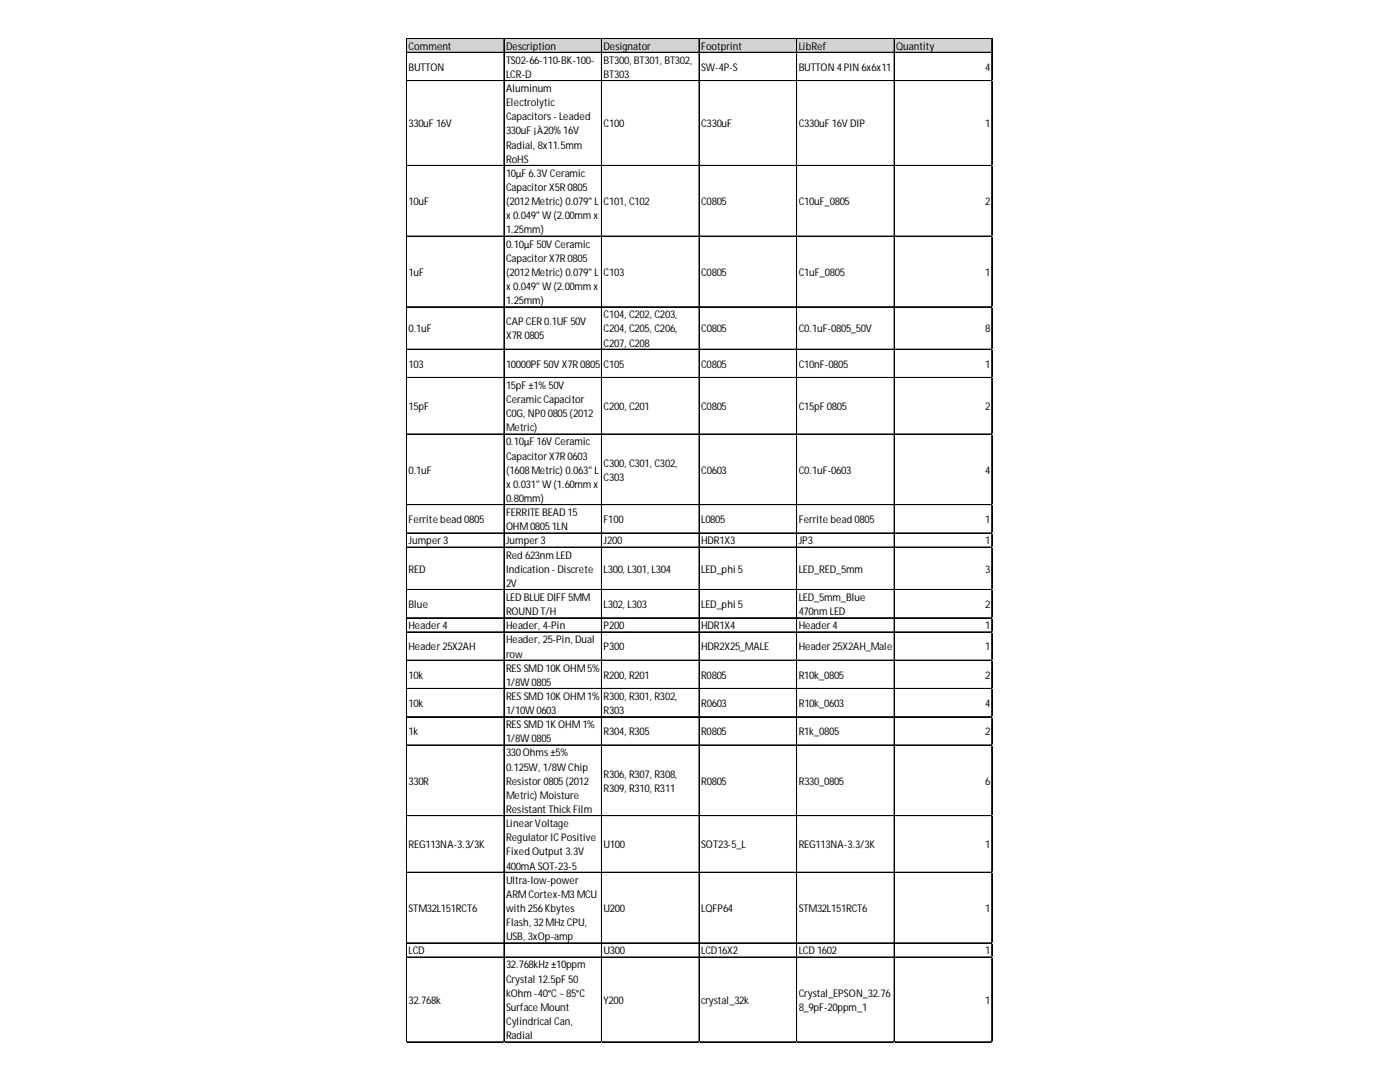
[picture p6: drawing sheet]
<svg xmlns="http://www.w3.org/2000/svg" width="279mm" height="216mm" viewBox="0 0 279 216" stroke-linecap="round" stroke-linejoin="round" font-family="sans-serif">
<defs><g id="words">
<g font-size="2.1">
<text x="81.5" y="9.9">Comment</text>
<text x="101" y="9.9">Description</text>
<text x="120.5" y="9.9">Designator</text>
<text x="139.9" y="9.9">Footprint</text>
<text x="159.4" y="9.9">LibRef</text>
<text x="178.9" y="9.9">Quantity</text>
<text x="81.5" y="14.1">BUTTON</text>
<text x="101" y="12.7">TS02-66-110-BK-100-</text>
<text x="101" y="15.6">LCR-D</text>
<text x="120.5" y="12.7">BT300, BT301, BT302,</text>
<text x="120.5" y="15.6">BT303</text>
<text x="139.9" y="14.1">SW-4P-S</text>
<text x="159.4" y="14.1">BUTTON 4PIN 6x6x11</text>
<text x="196.6" y="14.1">4</text>
<text x="101" y="18.4">Aluminum</text>
<text x="101" y="21.2">Electrolytic</text>
<text x="81.5" y="25.4">330uF 16V</text>
<text x="101" y="24">Capacitors- Leaded</text>
<text x="101" y="26.8">330uF ¡À20%16V</text>
<text x="101" y="29.7">Radial, 8x11.5mm</text>
<text x="120.5" y="25.4">C100</text>
<text x="139.9" y="25.4">C330uF</text>
<text x="159.4" y="25.4">C330uF 16V DIP</text>
<text x="196.6" y="25.4">1</text>
<text x="101" y="32.5">RoHS</text>
<text x="101" y="35.3">10µF 6.3V Ceramic</text>
<text x="81.5" y="40.9">10uF</text>
<text x="101" y="38.1">CapacitorX5R0805</text>
<text x="101" y="40.9">(2012Metric) 0.079&quot; L</text>
<text x="120.5" y="40.9">C101, C102</text>
<text x="139.9" y="40.9">C0805</text>
<text x="159.4" y="40.9">C10uF_0805</text>
<text x="196.6" y="40.9">2</text>
<text x="101" y="43.8">x0.049&quot; W(2.00mm x</text>
<text x="101" y="46.6">1.25mm)</text>
<text x="101" y="49.4">0.10µF 50V Ceramic</text>
<text x="101" y="52.2">CapacitorX7R0805</text>
<text x="81.5" y="55">1uF</text>
<text x="101" y="55">(2012Metric) 0.079&quot; L</text>
<text x="101" y="57.9">x0.049&quot; W(2.00mm x</text>
<text x="120.5" y="55">C103</text>
<text x="139.9" y="55">C0805</text>
<text x="159.4" y="55">C1uF_0805</text>
<text x="196.6" y="55">1</text>
<text x="101" y="60.7">1.25mm)</text>
<text x="101" y="64.9">CAPCER0.1UF 50V</text>
<text x="120.5" y="63.5">C104, C202, C203,</text>
<text x="81.5" y="66.3">0.1uF</text>
<text x="101" y="67.7">X7R0805</text>
<text x="120.5" y="66.3">C204, C205, C206,</text>
<text x="120.5" y="69.1">C207, C208</text>
<text x="139.9" y="66.3">C0805</text>
<text x="159.4" y="66.3">C0.1uF-0805_50V</text>
<text x="196.6" y="66.3">8</text>
<text x="81.5" y="73.4">103</text>
<text x="101" y="73.4">10000PF 50V X7R0805</text>
<text x="101" y="77.6">15pF ±1%50V</text>
<text x="120.5" y="73.4">C105</text>
<text x="139.9" y="73.4">C0805</text>
<text x="159.4" y="73.4">C10nF-0805</text>
<text x="196.6" y="73.4">1</text>
<text x="81.5" y="81.8">15pF</text>
<text x="101" y="80.4">CeramicCapacitor</text>
<text x="101" y="83.2">C0G, NP00805(2012</text>
<text x="120.5" y="81.8">C200, C201</text>
<text x="139.9" y="81.8">C0805</text>
<text x="159.4" y="81.8">C15pF 0805</text>
<text x="196.6" y="81.8">2</text>
<text x="101" y="86.1">Metric)</text>
<text x="101" y="88.9">0.10µF 16V Ceramic</text>
<text x="81.5" y="94.5">0.1uF</text>
<text x="101" y="91.7">CapacitorX7R0603</text>
<text x="101" y="94.5">(1608Metric) 0.063&quot; L</text>
<text x="120.5" y="93.1">C300, C301, C302,</text>
<text x="120.5" y="95.9">C303</text>
<text x="139.9" y="94.5">C0603</text>
<text x="159.4" y="94.5">C0.1uF-0603</text>
<text x="196.6" y="94.5">4</text>
<text x="101" y="97.3">x0.031&quot; W(1.60mm x</text>
<text x="101" y="100.2">0.80mm)</text>
<text x="81.5" y="104.4">Ferrite bead 0805</text>
<text x="101" y="103">FERRITEBEAD 15</text>
<text x="101" y="105.8">OHM08051LN</text>
<text x="120.5" y="104.4">F100</text>
<text x="139.9" y="104.4">L0805</text>
<text x="159.4" y="104.4">Ferrite bead 0805</text>
<text x="196.6" y="104.4">1</text>
<text x="81.5" y="108.6">Jumper3</text>
<text x="101" y="108.6">Jumper3</text>
<text x="101" y="111.5">Red 623nm LED</text>
<text x="120.5" y="108.6">J200</text>
<text x="139.9" y="108.6">HDR1X3</text>
<text x="159.4" y="108.6">JP3</text>
<text x="196.6" y="108.6">1</text>
<text x="81.5" y="114.3">RED</text>
<text x="101" y="114.3">Indication - Discrete</text>
<text x="101" y="117.1">2V</text>
<text x="101" y="119.9">LED BLUEDIFF 5MM</text>
<text x="120.5" y="114.3">L300, L301, L304</text>
<text x="139.9" y="114.3">LED_phi 5</text>
<text x="159.4" y="114.3">LED_RED_5mm</text>
<text x="159.4" y="119.9">LED_5mm_Blue</text>
<text x="196.6" y="114.3">3</text>
<text x="81.5" y="121.3">Blue</text>
<text x="81.5" y="125.6">Header4</text>
<text x="101" y="122.7">ROUND T/H</text>
<text x="101" y="125.6">Header, 4-Pin</text>
<text x="120.5" y="121.3">L302, L303</text>
<text x="120.5" y="125.6">P200</text>
<text x="139.9" y="121.3">LED_phi 5</text>
<text x="139.9" y="125.6">HDR1X4</text>
<text x="159.4" y="122.7">470nm LED</text>
<text x="159.4" y="125.6">Header4</text>
<text x="196.6" y="121.3">2</text>
<text x="196.6" y="125.6">1</text>
<text x="81.5" y="129.8">Header25X2AH</text>
<text x="101" y="128.4">Header, 25-Pin, Dual</text>
<text x="101" y="131.2">row</text>
<text x="120.5" y="129.8">P300</text>
<text x="139.9" y="129.8">HDR2X25_MALE</text>
<text x="159.4" y="129.8">Header25X2AH_Male</text>
<text x="196.6" y="129.8">1</text>
<text x="81.5" y="135.4">10k</text>
<text x="101" y="134">RESSMD 10KOHM5%</text>
<text x="101" y="136.8">1/8W0805</text>
<text x="120.5" y="135.4">R200, R201</text>
<text x="139.9" y="135.4">R0805</text>
<text x="159.4" y="135.4">R10k_0805</text>
<text x="196.6" y="135.4">2</text>
<text x="81.5" y="141.1">10k</text>
<text x="101" y="139.7">RESSMD 10KOHM1%</text>
<text x="101" y="142.5">1/10W0603</text>
<text x="120.5" y="139.7">R300, R301, R302,</text>
<text x="120.5" y="142.5">R303</text>
<text x="139.9" y="141.1">R0603</text>
<text x="159.4" y="141.1">R10k_0603</text>
<text x="196.6" y="141.1">4</text>
<text x="81.5" y="146.7">1k</text>
<text x="101" y="145.3">RESSMD 1KOHM1%</text>
<text x="101" y="148.1">1/8W0805</text>
<text x="120.5" y="146.7">R304, R305</text>
<text x="139.9" y="146.7">R0805</text>
<text x="159.4" y="146.7">R1k_0805</text>
<text x="196.6" y="146.7">2</text>
<text x="101" y="150.9">330Ohms±5%</text>
<text x="101" y="153.8">0.125W, 1/8WChip</text>
<text x="120.5" y="155.2">R306, R307, R308,</text>
<text x="81.5" y="156.6">330R</text>
<text x="101" y="156.6">Resistor0805(2012</text>
<text x="101" y="159.4">Metric) Moisture</text>
<text x="120.5" y="158">R309, R310, R311</text>
<text x="139.9" y="156.6">R0805</text>
<text x="159.4" y="156.6">R330_0805</text>
<text x="196.6" y="156.6">6</text>
<text x="101" y="162.2">ResistantThickFilm</text>
<text x="101" y="165">LinearVoltage</text>
<text x="101" y="167.9">RegulatorICPositive</text>
<text x="81.5" y="169.3">REG113NA-3.3/3K</text>
<text x="101" y="170.7">Fixed Output 3.3V</text>
<text x="101" y="173.5">400mA SOT-23-5</text>
<text x="120.5" y="169.3">U100</text>
<text x="139.9" y="169.3">SOT23-5_L</text>
<text x="159.4" y="169.3">REG113NA-3.3/3K</text>
<text x="196.6" y="169.3">1</text>
<text x="101" y="176.3">Ultra-low-power</text>
<text x="101" y="179.1">ARMCortex-M3MCU</text>
<text x="81.5" y="182">STM32L151RCT6</text>
<text x="101" y="182">with 256Kbytes</text>
<text x="101" y="184.8">Flash, 32MHz CPU,</text>
<text x="120.5" y="182">U200</text>
<text x="139.9" y="182">LQFP64</text>
<text x="159.4" y="182">STM32L151RCT6</text>
<text x="196.6" y="182">1</text>
<text x="81.5" y="190.4">LCD</text>
<text x="101" y="187.6">USB, 3xOp-amp</text>
<text x="120.5" y="190.4">U300</text>
<text x="139.9" y="190.4">LCD16X2</text>
<text x="159.4" y="190.4">LCD 1602</text>
<text x="196.6" y="190.4">1</text>
<text x="101" y="193.2">32.768kHz ±10ppm</text>
<text x="101" y="196.1">Crystal 12.5pF 50</text>
<text x="81.5" y="200.3">32.768k</text>
<text x="101" y="198.9">kOhm -40°C~85°C</text>
<text x="101" y="201.7">Surface Mount</text>
<text x="120.5" y="200.3">Y200</text>
<text x="139.9" y="200.3">crystal_32k</text>
<text x="159.4" y="198.9">Crystal_EPSON_32.76</text>
<text x="159.4" y="201.7">8_9pF-20ppm_1</text>
<text x="196.6" y="200.3">1</text>
<text x="101" y="204.5">Cylindrical Can,</text>
<text x="101" y="207.4">Radial</text>
</g>
</g></defs>
<path d="M81.2 7.7h116.9v2.9h-116.9z" fill="#d3d3d3"/>
<g fill="none" stroke="#000" stroke-width=".2">
<path d="M81.1 7.6v200.4M81.2 7.6v200.4M81.2 7.6h116.8M81.2 7.7h116.8M81.2 10.4h116.8M81.2 10.5h116.8M81.2 16.1h116.8M100.6 7.8v200.2M120 7.8v200.2M120.1 7.8v200.2M139.5 7.8v200.2M139.6 7.8v200.2"/>
<path d="M159 7.8v200.2M178.4 7.8v200.2M178.5 7.8v200.2M197.9 7.8v200.2M198 7.8v200.2M81.2 33h116.8M81.2 33.1h116.8M81.2 47.1h116.8M81.2 47.2h116.8M81.2 61.2h116.8M81.2 61.3h116.8M81.2 69.7h116.8"/>
<path d="M81.2 75.3h116.8M81.2 75.4h116.8M81.2 86.6h116.8M81.2 86.7h116.8M81.2 100.7h116.8M81.2 100.8h116.8M81.2 106.3h116.8M81.2 106.4h116.8M81.2 109.2h116.8M81.2 117.6h116.8M81.2 117.7h116.8M81.2 123.3h116.8"/>
<path d="M81.2 126.1h116.8M81.2 126.2h116.8M81.2 131.7h116.8M81.2 131.8h116.8M81.2 137.4h116.8M81.2 143h116.8M81.2 143.1h116.8M81.2 148.6h116.8M81.2 148.7h116.8M81.2 162.7h116.8M81.2 162.8h116.8M81.2 174h116.8"/>
<path d="M81.2 174.1h116.8M81.2 188.1h116.8M81.2 188.2h116.8M81.2 191h116.8M81.2 207.9h116.8"/>
</g>
<path d="M198 16.1h.1" fill="none" stroke="#d4d4d4" stroke-width=".2"/>
<path d="M198 16.1l.1 .1z" fill="#d4d4d4"/>
<path d="M198 33h.1" fill="none" stroke="#d4d4d4" stroke-width=".2"/>
<path d="M198 33l.1 .1z" fill="#d4d4d4"/>
<path d="M198 47.1h.1" fill="none" stroke="#d4d4d4" stroke-width=".2"/>
<path d="M198 47.1l.1 .1z" fill="#d4d4d4"/>
<path d="M198 61.2h.1" fill="none" stroke="#d4d4d4" stroke-width=".2"/>
<path d="M198 61.2l.1 .1z" fill="#d4d4d4"/>
<path d="M198 69.7h.1" fill="none" stroke="#d4d4d4" stroke-width=".2"/>
<path d="M198 69.7l.1 .1z" fill="#d4d4d4"/>
<path d="M198 75.3h.1" fill="none" stroke="#d4d4d4" stroke-width=".2"/>
<path d="M198 75.3l.1 .2z" fill="#d4d4d4"/>
<path d="M198 86.6h.1" fill="none" stroke="#d4d4d4" stroke-width=".2"/>
<path d="M198 86.6l.1 .1z" fill="#d4d4d4"/>
<path d="M198 100.7h.1" fill="none" stroke="#d4d4d4" stroke-width=".2"/>
<path d="M198 100.7l.1 .1z" fill="#d4d4d4"/>
<path d="M198 106.3h.1" fill="none" stroke="#d4d4d4" stroke-width=".2"/>
<path d="M198 106.3l.1 .2z" fill="#d4d4d4"/>
<path d="M198 109.2h.1" fill="none" stroke="#d4d4d4" stroke-width=".2"/>
<path d="M198 109.2l.1 .1z" fill="#d4d4d4"/>
<path d="M198 117.6h.1" fill="none" stroke="#d4d4d4" stroke-width=".2"/>
<path d="M198 117.6l.1 .2z" fill="#d4d4d4"/>
<path d="M198 123.3h.1" fill="none" stroke="#d4d4d4" stroke-width=".2"/>
<path d="M198 123.3l.1 .1z" fill="#d4d4d4"/>
<path d="M198 126.1h.1" fill="none" stroke="#d4d4d4" stroke-width=".2"/>
<path d="M198 126.1l.1 .1z" fill="#d4d4d4"/>
<path d="M198 131.7h.1" fill="none" stroke="#d4d4d4" stroke-width=".2"/>
<path d="M198 131.7l.1 .2z" fill="#d4d4d4"/>
<path d="M198 137.4h.1" fill="none" stroke="#d4d4d4" stroke-width=".2"/>
<path d="M198 137.4l.1 .1z" fill="#d4d4d4"/>
<path d="M198 143h.1" fill="none" stroke="#d4d4d4" stroke-width=".2"/>
<path d="M198 143l.1 .1z" fill="#d4d4d4"/>
<path d="M198 148.6h.1" fill="none" stroke="#d4d4d4" stroke-width=".2"/>
<path d="M198 148.6l.1 .2z" fill="#d4d4d4"/>
<path d="M198 162.7h.1" fill="none" stroke="#d4d4d4" stroke-width=".2"/>
<path d="M198 162.7l.1 .2z" fill="#d4d4d4"/>
<path d="M198 174h.1" fill="none" stroke="#d4d4d4" stroke-width=".2"/>
<path d="M198 174l.1 .2z" fill="#d4d4d4"/>
<path d="M198 188.1h.1" fill="none" stroke="#d4d4d4" stroke-width=".2"/>
<path d="M198 188.1l.1 .2z" fill="#d4d4d4"/>
<path d="M198 191h.1" fill="none" stroke="#d4d4d4" stroke-width=".2"/>
<path d="M198 191l.1 .1z" fill="#d4d4d4"/>
<path d="M198 207.9h.1" fill="none" stroke="#d4d4d4" stroke-width=".2"/>
<path d="M198 207.9l.1 .1z" fill="#d4d4d4"/>
<use href="#words"/>
</svg>
